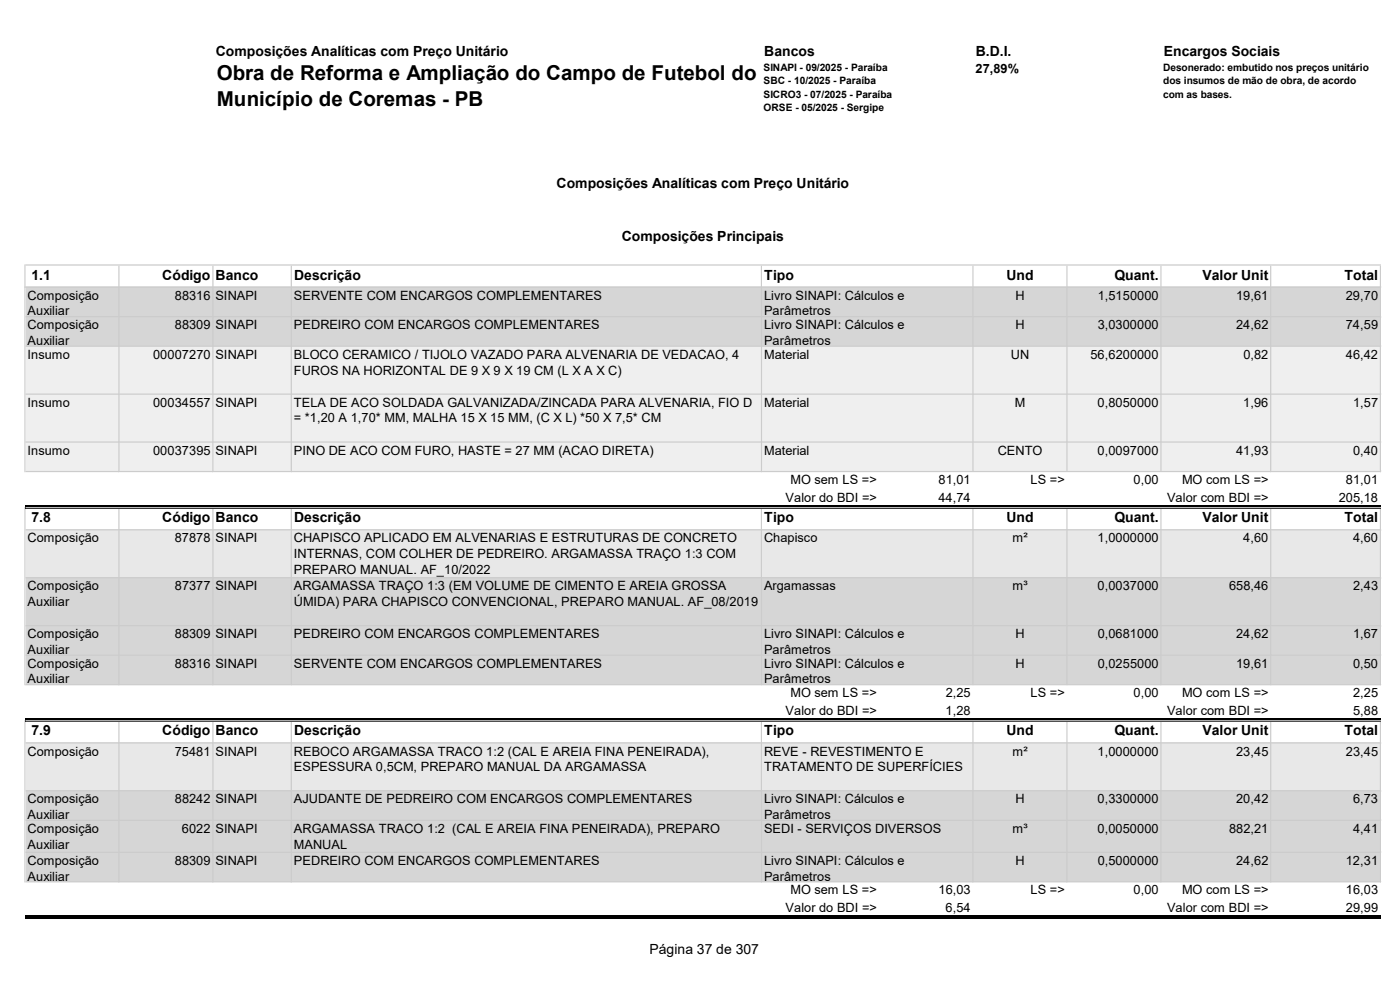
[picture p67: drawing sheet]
<svg xmlns="http://www.w3.org/2000/svg" width="297mm" height="210mm" viewBox="0 0 297 210" stroke-linecap="round" stroke-linejoin="round" font-family="sans-serif">
<defs><g id="words">
<g font-size="4.4">
<text x="46" y="17">Obra de Reforma e Ampliação do Campo de Futebol do</text>
<text x="46" y="22.4">Município de Coremas - PB</text>
</g>
<g font-size="3">
<text x="45.8" y="11.9">Composições Analíticas com Preço Unitário</text>
<text x="162.1" y="11.9">Bancos</text>
<text x="207" y="11.9">B.D.I.</text>
<text x="246.9" y="11.9">Encargos Sociais</text>
<text x="118.1" y="39.8">Composições Analíticas com Preço Unitário</text>
<text x="131.9" y="51.1">Composições Principais</text>
<text x="6.7" y="59.3">1.1</text>
<text x="34.4" y="59.3">Código Banco</text>
<text x="62.4" y="59.3">Descrição</text>
<text x="162.1" y="59.3">Tipo</text>
<text x="213.5" y="59.3">Und</text>
<text x="236.4" y="59.3">Quant.</text>
<text x="255.1" y="59.3">Valor Unit</text>
<text x="285.2" y="59.3">Total</text>
<text x="6.7" y="110.8">7.8</text>
<text x="34.4" y="110.8">Código Banco</text>
<text x="62.4" y="110.8">Descrição</text>
<text x="162.1" y="110.8">Tipo</text>
<text x="213.5" y="110.8">Und</text>
<text x="236.4" y="110.8">Quant.</text>
<text x="255.1" y="110.8">Valor Unit</text>
<text x="285.2" y="110.8">Total</text>
<text x="6.7" y="156">7.9</text>
<text x="34.4" y="156">Código Banco</text>
<text x="62.4" y="156">Descrição</text>
<text x="162.1" y="156">Tipo</text>
<text x="213.5" y="156">Und</text>
<text x="236.4" y="156">Quant.</text>
<text x="255.1" y="156">Valor Unit</text>
<text x="285.2" y="156">Total</text>
<text x="137.8" y="202.3">Página 37 de 307</text>
</g>
<g font-size="2.7">
<text x="207" y="15.5">27,89%</text>
<text x="5.8" y="63.6">Composição</text>
<text x="37.1" y="63.6">88316 SINAPI</text>
<text x="62.4" y="63.6">SERVENTE COM ENCARGOS COMPLEMENTARES</text>
<text x="162.1" y="63.6">Livro SINAPI: Cálculos e</text>
<text x="215.4" y="63.6">H</text>
<text x="232.9" y="63.6">1,5150000</text>
<text x="262.3" y="63.6">19,61</text>
<text x="285.5" y="63.6">29,70</text>
<text x="5.8" y="66.9">Auxiliar</text>
<text x="5.8" y="69.8">Composição</text>
<text x="37.1" y="69.8">88309 SINAPI</text>
<text x="62.4" y="69.8">PEDREIRO COM ENCARGOS COMPLEMENTARES</text>
<text x="162.1" y="66.9">Parâmetros</text>
<text x="162.1" y="69.8">Livro SINAPI: Cálculos e</text>
<text x="215.4" y="69.8">H</text>
<text x="232.9" y="69.8">3,0300000</text>
<text x="262.2" y="69.8">24,62</text>
<text x="285.5" y="69.8">74,59</text>
<text x="5.8" y="73.2">Auxiliar</text>
<text x="5.8" y="76.1">Insumo</text>
<text x="32.5" y="76.1">00007270 SINAPI</text>
<text x="62.4" y="76.1">BLOCO CERAMICO / TIJOLO VAZADO PARA ALVENARIA DE VEDACAO, 4</text>
<text x="162.1" y="73.2">Parâmetros</text>
<text x="162.1" y="76.1">Material</text>
<text x="214.5" y="76.1">UN</text>
<text x="231.3" y="76.1">56,6200000</text>
<text x="263.8" y="76.1">0,82</text>
<text x="285.5" y="76.1">46,42</text>
<text x="62.4" y="79.5">FUROS NA HORIZONTAL DE 9 X 9 X 19 CM (L X A X C)</text>
<text x="5.8" y="86.3">Insumo</text>
<text x="32.5" y="86.3">00034557 SINAPI</text>
<text x="62.4" y="86.3">TELA DE ACO SOLDADA GALVANIZADA/ZINCADA PARA ALVENARIA, FIO D</text>
<text x="62.4" y="89.6">= *1,20 A 1,70* MM, MALHA 15 X 15 MM, (C X L) *50 X 7,5* CM</text>
<text x="162.1" y="86.3">Material</text>
<text x="215.3" y="86.3">M</text>
<text x="232.9" y="86.3">0,8050000</text>
<text x="263.8" y="86.3">1,96</text>
<text x="287.1" y="86.3">1,57</text>
<text x="5.8" y="96.4">Insumo</text>
<text x="32.5" y="96.4">00037395 SINAPI</text>
<text x="62.4" y="96.4">PINO DE ACO COM FURO, HASTE = 27 MM (ACAO DIRETA)</text>
<text x="162.1" y="96.4">Material</text>
<text x="211.7" y="96.4">CENTO</text>
<text x="232.9" y="96.4">0,0097000</text>
<text x="262.2" y="96.4">41,93</text>
<text x="287" y="96.4">0,40</text>
<text x="166.7" y="106.4">Valor do BDI =&gt;</text>
<text x="167.7" y="102.7">MO sem LS =&gt;</text>
<text x="199.1" y="102.7">81,01</text>
<text x="199.1" y="106.4">44,74</text>
<text x="218.7" y="102.7">LS =&gt;</text>
<text x="240.5" y="102.7">0,00</text>
<text x="247.6" y="106.4">Valor com BDI =&gt;</text>
<text x="250.8" y="102.7">MO com LS =&gt;</text>
<text x="284" y="106.4">205,18</text>
<text x="285.5" y="102.7">81,01</text>
<text x="5.8" y="115.1">Composição</text>
<text x="37.1" y="115.1">87878 SINAPI</text>
<text x="62.4" y="118.4">INTERNAS, COM COLHER DE PEDREIRO. ARGAMASSA TRAÇO 1:3 COM</text>
<text x="62.4" y="115.1">CHAPISCO APLICADO EM ALVENARIAS E ESTRUTURAS DE CONCRETO</text>
<text x="162.1" y="115.1">Chapisco</text>
<text x="214.8" y="115.1">m²</text>
<text x="232.9" y="115.1">1,0000000</text>
<text x="263.8" y="115.1">4,60</text>
<text x="287.1" y="115.1">4,60</text>
<text x="5.8" y="125.2">Composição</text>
<text x="37.1" y="125.2">87377 SINAPI</text>
<text x="62.4" y="125.2">ARGAMASSA TRAÇO 1:3 (EM VOLUME DE CIMENTO E AREIA GROSSA</text>
<text x="62.4" y="121.8">PREPARO MANUAL. AF_10/2022</text>
<text x="162.1" y="125.2">Argamassas</text>
<text x="214.8" y="125.2">m³</text>
<text x="232.9" y="125.2">0,0037000</text>
<text x="260.7" y="125.2">658,46</text>
<text x="287.1" y="125.2">2,43</text>
<text x="5.8" y="128.6">Auxiliar</text>
<text x="62.4" y="128.6">ÚMIDA) PARA CHAPISCO CONVENCIONAL, PREPARO MANUAL. AF_08/2019</text>
<text x="5.8" y="135.4">Composição</text>
<text x="37.1" y="135.4">88309 SINAPI</text>
<text x="62.4" y="135.4">PEDREIRO COM ENCARGOS COMPLEMENTARES</text>
<text x="162.1" y="135.4">Livro SINAPI: Cálculos e</text>
<text x="215.4" y="135.4">H</text>
<text x="232.9" y="135.4">0,0681000</text>
<text x="262.2" y="135.4">24,62</text>
<text x="287" y="135.4">1,67</text>
<text x="5.8" y="138.7">Auxiliar</text>
<text x="5.8" y="141.6">Composição</text>
<text x="37.1" y="141.6">88316 SINAPI</text>
<text x="62.4" y="141.6">SERVENTE COM ENCARGOS COMPLEMENTARES</text>
<text x="162.1" y="138.7">Parâmetros</text>
<text x="162.1" y="141.6">Livro SINAPI: Cálculos e</text>
<text x="215.4" y="141.6">H</text>
<text x="232.9" y="141.6">0,0255000</text>
<text x="262.3" y="141.6">19,61</text>
<text x="287" y="141.6">0,50</text>
<text x="5.8" y="145">Auxiliar</text>
<text x="162.1" y="145">Parâmetros</text>
<text x="167.7" y="147.9">MO sem LS =&gt;</text>
<text x="200.6" y="147.9">2,25</text>
<text x="218.7" y="147.9">LS =&gt;</text>
<text x="240.5" y="147.9">0,00</text>
<text x="250.8" y="147.9">MO com LS =&gt;</text>
<text x="287.1" y="147.9">2,25</text>
<text x="166.7" y="151.6">Valor do BDI =&gt;</text>
<text x="200.6" y="151.6">1,28</text>
<text x="247.6" y="151.6">Valor com BDI =&gt;</text>
<text x="287.1" y="151.6">5,88</text>
<text x="5.8" y="160.3">Composição</text>
<text x="37.1" y="160.3">75481 SINAPI</text>
<text x="62.4" y="160.3">REBOCO ARGAMASSA TRACO 1:2 (CAL E AREIA FINA PENEIRADA),</text>
<text x="162.1" y="160.3">REVE - REVESTIMENTO E</text>
<text x="214.8" y="160.3">m²</text>
<text x="232.9" y="160.3">1,0000000</text>
<text x="262.3" y="160.3">23,45</text>
<text x="285.5" y="160.3">23,45</text>
<text x="62.4" y="163.6">ESPESSURA 0,5CM, PREPARO MANUAL DA ARGAMASSA</text>
<text x="162.1" y="163.6">TRATAMENTO DE SUPERFÍCIES</text>
<text x="5.8" y="170.4">Composição</text>
<text x="5.8" y="173.8">Auxiliar</text>
<text x="37.1" y="170.4">88242 SINAPI</text>
<text x="62.4" y="170.4">AJUDANTE DE PEDREIRO COM ENCARGOS COMPLEMENTARES</text>
<text x="162.1" y="170.4">Livro SINAPI: Cálculos e</text>
<text x="162.1" y="173.8">Parâmetros</text>
<text x="215.4" y="170.4">H</text>
<text x="232.9" y="170.4">0,3300000</text>
<text x="262.2" y="170.4">20,42</text>
<text x="287" y="170.4">6,73</text>
<text x="5.8" y="176.7">Composição</text>
<text x="38.6" y="176.7">6022 SINAPI</text>
<text x="62.3" y="176.7">ARGAMASSA TRACO 1:2 (CAL E AREIA FINA PENEIRADA), PREPARO</text>
<text x="162.1" y="176.7">SEDI - SERVIÇOS DIVERSOS</text>
<text x="214.8" y="176.7">m³</text>
<text x="232.9" y="176.7">0,0050000</text>
<text x="260.7" y="176.7">882,21</text>
<text x="287.1" y="176.7">4,41</text>
<text x="5.8" y="180">Auxiliar</text>
<text x="5.8" y="183.5">Composição</text>
<text x="37.1" y="183.5">88309 SINAPI</text>
<text x="62.4" y="183.5">PEDREIRO COM ENCARGOS COMPLEMENTARES</text>
<text x="62.4" y="180">MANUAL</text>
<text x="162.1" y="183.5">Livro SINAPI: Cálculos e</text>
<text x="215.4" y="183.5">H</text>
<text x="232.9" y="183.5">0,5000000</text>
<text x="262.2" y="183.5">24,62</text>
<text x="285.5" y="183.5">12,31</text>
<text x="5.8" y="186.8">Auxiliar</text>
<text x="162.1" y="186.8">Parâmetros</text>
<text x="167.7" y="189.7">MO sem LS =&gt;</text>
<text x="199.1" y="189.7">16,03</text>
<text x="218.7" y="189.7">LS =&gt;</text>
<text x="240.5" y="189.7">0,00</text>
<text x="250.8" y="189.7">MO com LS =&gt;</text>
<text x="285.5" y="189.7">16,03</text>
<text x="166.7" y="193.5">Valor do BDI =&gt;</text>
<text x="200.6" y="193.5">6,54</text>
<text x="247.6" y="193.5">Valor com BDI =&gt;</text>
<text x="285.5" y="193.5">29,99</text>
</g>
<g font-size="2.2">
<text x="162" y="15">SINAPI - 09/2025 - Paraíba</text>
<text x="162" y="17.9">SBC - 10/2025 - Paraíba</text>
<text x="246.8" y="15">Desonerado: embutido nos preços unitário</text>
<text x="246.8" y="17.9">dos insumos de mão de obra, de acordo</text>
<text x="162" y="20.7">SICRO3 - 07/2025 - Paraíba</text>
<text x="162" y="23.6">ORSE - 05/2025 - Sergipe</text>
<text x="246.8" y="20.7">com as bases.</text>
</g>
</g></defs>
<g fill="#ccc">
<path d="M5.2 56.1h.2v4.9h-.2zM25.1 56.3h.3v4.7h-.3zM45 56.3h.3v4.7h-.3zM61.7 56.3h.2v4.7h-.2zM161.4 56.3h.3v4.7h-.3zM206.3 56.3h.2v4.7h-.2zM226.2 56.3h.3v4.7h-.3zM246.2 56.3h.2v4.7h-.2zM269.5 56.3h.2v4.7h-.2zM292.7 56.3h.3v4.7h-.3z" fill-rule="evenodd"/>
<path d="M5.4 56.1h287.6v.2h-287.6zM5.4 60.8h287.6v.2h-287.6z" fill-rule="evenodd"/>
</g>
<path d="M5.5 61.1h287.4v12.4h-287.4z" fill="#d6d6d6"/>
<path d="M5.5 73.4h287.4v26.7h-287.4z" fill="#efefef"/>
<path d="M5.5 100h287.4v7.5h-287.4z" fill="#fff"/>
<path d="M5.5 107.6h287.4" fill="none" stroke="#dff0d8" stroke-width=".25"/>
<path d="M5.5 107.7h287.4v4.7h-287.4z" fill="#fff"/>
<path d="M5.5 112.4h287.4v10.2h-287.4z" fill="#dff0d8"/>
<path d="M5.5 122.6h287.4v22.7h-287.4z" fill="#d6d6d6"/>
<path d="M5.5 145.2h287.4v7.5h-287.4z" fill="#fff"/>
<path d="M5.5 152.8h287.4" fill="none" stroke="#dff0d8" stroke-width=".25"/>
<path d="M5.5 152.9h287.4v4.7h-287.4z" fill="#fff"/>
<path d="M5.5 157.6h287.4v10.2h-287.4z" fill="#dff0d8"/>
<path d="M5.5 167.8h287.4v19.3h-287.4z" fill="#d6d6d6"/>
<path d="M5.5 187.1h287.4v7.5h-287.4z" fill="#fff"/>
<path d="M5.5 194.6h287.4" fill="none" stroke="#dff0d8" stroke-width=".25"/>
<g fill="#ccc">
<path d="M5.2 60.8h.2v39.4h-.2zM25.1 61h.3v39.2h-.3zM45 61h.3v39.2h-.3zM61.7 61h.2v39.2h-.2zM161.4 61h.3v39.2h-.3zM206.3 61h.2v39.2h-.2zM226.2 61h.3v39.2h-.3zM246.2 61h.2v39.2h-.2zM269.5 61h.2v39.2h-.2zM292.7 61h.3v39.2h-.3zM5.2 107.6h.2v37.8h-.2zM25.1 107.8h.3v37.6h-.3zM45 107.8h.3v37.6h-.3zM61.7 107.8h.2v37.6h-.2zM161.4 107.8h.3v37.6h-.3zM206.3 107.8h.2v37.6h-.2zM226.2 107.8h.3v37.6h-.3zM246.2 107.8h.2v37.6h-.2zM269.5 107.8h.2v37.6h-.2zM292.7 107.8h.3v37.6h-.3zM5.2 152.8h.2v34.4h-.2zM25.1 153h.3v34.2h-.3zM45 153h.3v34.2h-.3zM61.7 153h.2v34.2h-.2zM161.4 153h.3v34.2h-.3zM206.3 153h.2v34.2h-.2zM226.2 153h.3v34.2h-.3zM246.2 153h.2v34.2h-.2zM269.5 153h.2v34.2h-.2zM292.7 153h.3v34.2h-.3z" fill-rule="evenodd"/>
<path d="M5.4 60.8h287.6v.2h-287.6zM5.4 67.1h287.6v.2h-287.6zM5.4 73.3h287.6v.3h-287.6zM5.4 83.5h287.6v.2h-287.6zM5.4 93.6h287.6v.3h-287.6zM5.4 99.9h287.6v.3h-287.6z" fill-rule="evenodd"/>
</g>
<path d="M5.3 107.1h287.6v.8h-287.6z" fill="#000"/>
<path d="M5.4 107.6h287.6v.2h-287.6zM5.4 112.3h287.6v.2h-287.6zM5.4 122.4h287.6v.3h-287.6zM5.4 132.6h287.6v.2h-287.6zM5.4 138.9h287.6v.2h-287.6zM5.4 145.1h287.6v.3h-287.6z" fill-rule="evenodd" fill="#ccc"/>
<path d="M5.3 152.3h287.6v.8h-287.6z" fill="#000"/>
<path d="M5.4 152.8h287.6v.2h-287.6zM5.4 157.5h287.6v.2h-287.6zM5.4 167.6h287.6v.3h-287.6zM5.4 173.9h287.6v.3h-287.6zM5.4 180.7h287.6v.2h-287.6zM5.4 186.9h287.6v.3h-287.6z" fill-rule="evenodd" fill="#ccc"/>
<path d="M5.3 194.1h287.6v.8h-287.6z" fill="#000"/>
<use href="#words"/>
</svg>
